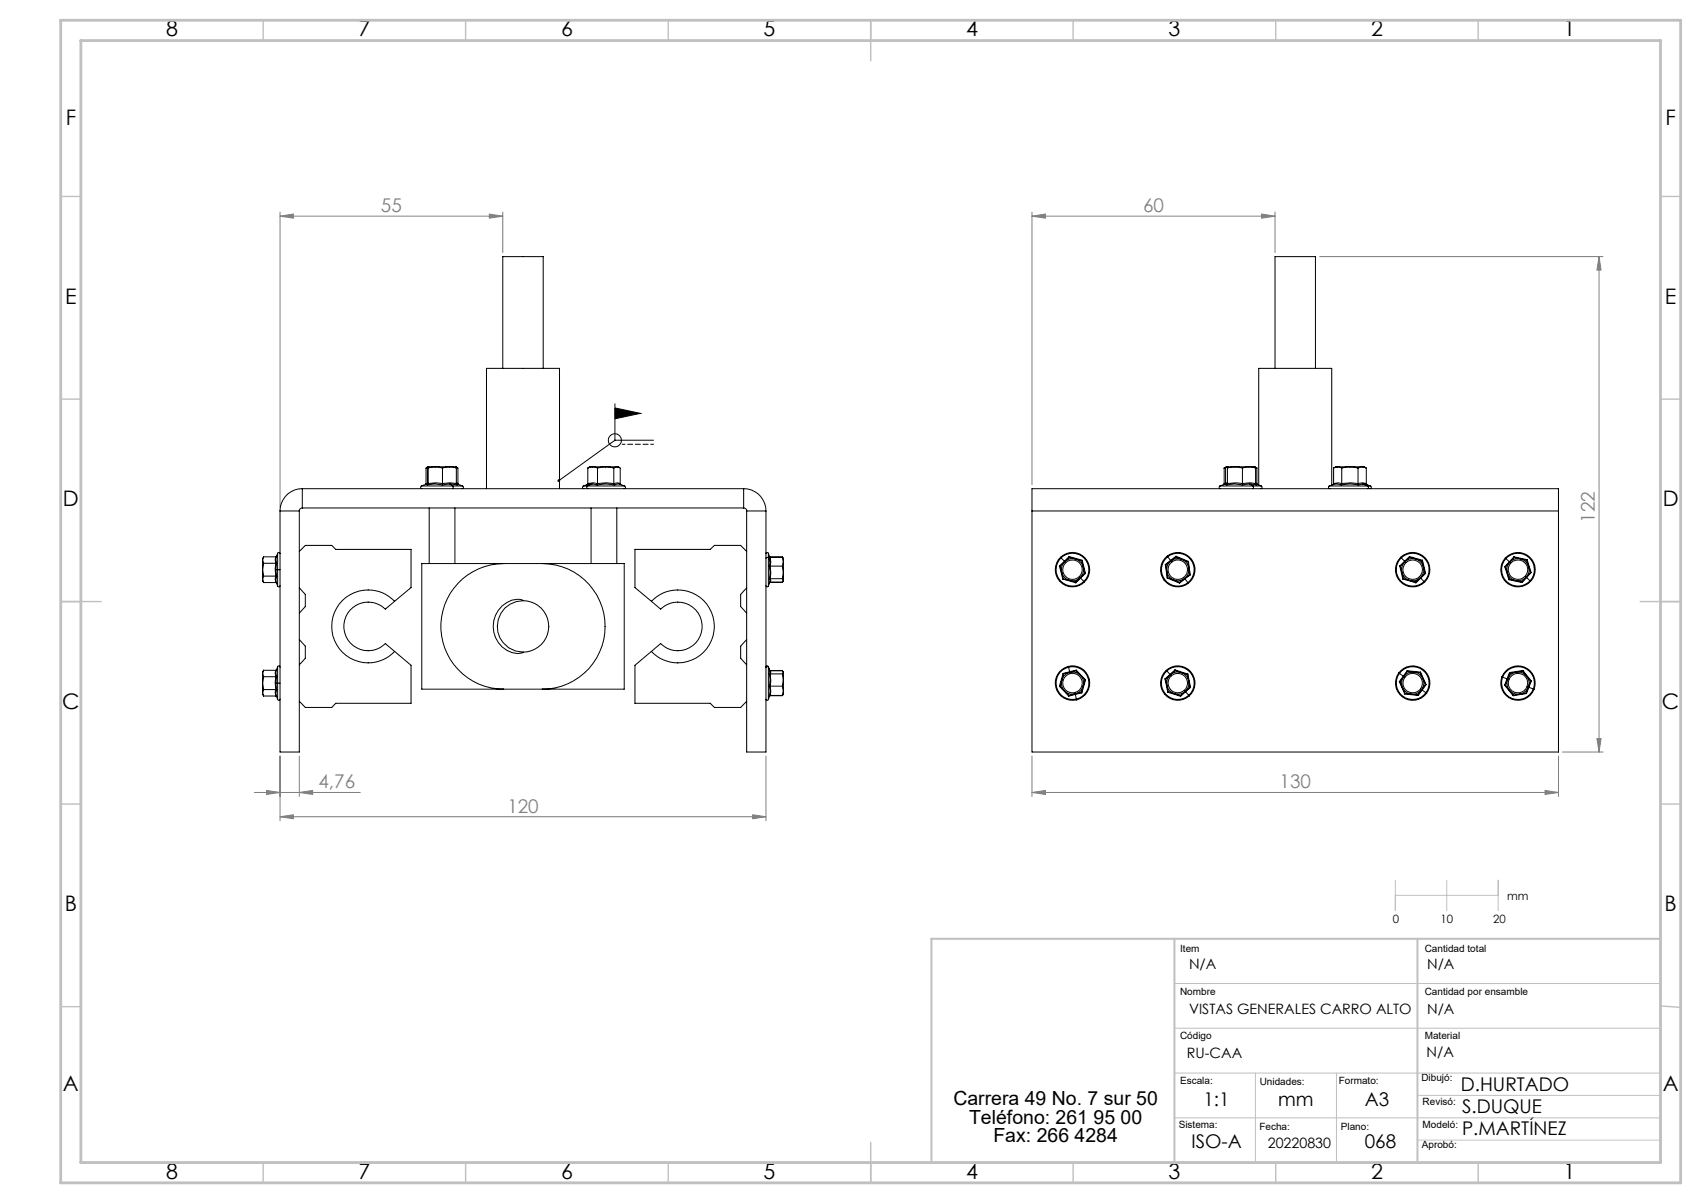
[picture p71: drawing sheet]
<svg xmlns="http://www.w3.org/2000/svg" width="420mm" height="297mm" viewBox="0 0 420 297" stroke-linecap="round" stroke-linejoin="round" font-family="sans-serif">
<defs><g id="words">
<g font-size="5.3">
<text x="41" y="9">8</text>
<text x="88.5" y="9">7</text>
<text x="138.5" y="9">6</text>
<text x="188.5" y="9">5</text>
<text x="238.5" y="9">4</text>
<text x="288.5" y="9">3</text>
<text x="338.5" y="9">2</text>
<text x="386" y="9">1</text>
<text x="16.2" y="30.8">F</text>
<text x="411.2" y="30.8">F</text>
<text x="16.1" y="75">E</text>
<text x="411.1" y="75">E</text>
<text x="15.5" y="125">D</text>
<text x="410.5" y="125">D</text>
<text x="15.4" y="175">C</text>
<text x="410.4" y="175">C</text>
<text x="16" y="225">B</text>
<text x="411" y="225">B</text>
<text x="15.5" y="269.3">A</text>
<text x="410.5" y="269.3">A</text>
<text x="41" y="291">8</text>
<text x="88.5" y="291">7</text>
<text x="138.5" y="291">6</text>
<text x="188.5" y="291">5</text>
<text x="238.5" y="291">4</text>
<text x="288.5" y="291">3</text>
<text x="338.5" y="291">2</text>
<text x="386" y="291">1</text>
</g>
<g font-size="4.8">
<text x="235.4" y="272.9">Carrera 49 No. 7 sur 50</text>
<text x="239.3" y="277.4">Teléfono: 261 95 00</text>
<text x="245.3" y="281.9">Fax: 266 4284</text>
</g>
<g font-size="4.7" fill="#808080">
<text x="94.1" y="52.3">55</text>
<text x="282.2" y="52.3">60</text>
<text x="393.8" y="129" transform="rotate(-90 393.8 129)">122</text>
<text x="78.6" y="194.6">4,76</text>
<text x="316" y="194.6">130</text>
<text x="125.3" y="200.6">120</text>
</g>
<g font-size="4.7">
<text x="360.7" y="269.2">D.HURTADO</text>
<text x="297.2" y="272.9">1:1</text>
<text x="315.6" y="272.9">mm</text>
<text x="337" y="272.9">A3</text>
<text x="361" y="274.8">S.DUQUE</text>
<text x="361" y="280.2">P.MARTÍNEZ</text>
<text x="294.2" y="283.5">ISO-A</text>
<text x="337" y="283.5">068</text>
</g>
<g font-size="3.5">
<text x="293.6" y="239.2">N/A</text>
<text x="352.4" y="239.2">N/A</text>
<text x="293.6" y="250.2">VISTAS GENERALES CARRO ALTO</text>
<text x="352.4" y="250.2">N/A</text>
<text x="293.1" y="261.2">RU-CAA</text>
<text x="352.2" y="261.1">N/A</text>
<text x="313" y="283.5">20220830</text>
</g>
<g font-size="2.8">
<text x="343.9" y="227.8">0</text>
<text x="355.7" y="227.8">10</text>
<text x="368.7" y="227.8">20</text>
<text x="372.2" y="222.3">mm</text>
</g>
<g font-size="2.5">
<text x="291.4" y="235.1">Item</text>
<text x="351.8" y="235.1">Cantidad total</text>
<text x="291.4" y="245.5">Nombre</text>
<text x="351.8" y="245.5">Cantidad por ensamble</text>
<text x="291.4" y="256.5">Código</text>
<text x="351.8" y="256.5">Material</text>
<text x="291.4" y="267.7">Escala:</text>
<text x="311" y="267.8">Unidades:</text>
<text x="330.6" y="267.7">Formato:</text>
<text x="351" y="267">Dibujó:</text>
<text x="351.3" y="272.9">Revisó:</text>
<text x="291" y="278.4">Sistema:</text>
<text x="311" y="279">Fecha:</text>
<text x="331.1" y="279">Plano:</text>
<text x="351.3" y="278.4">Modeló:</text>
<text x="351.1" y="283.5">Aprobó:</text>
</g>
</g></defs>
<g fill="none" stroke="#000" stroke-width=".25">
<path d="M151.8 99.7v9M151.8 100.7l6.3 1.4-6.3 1.3zM151.8 108.7h9.6M151.8 108.7l-13.8 10"/>
<circle cx="151.8" cy="108.7" r="1.61"/>
</g>
<g fill="none" stroke="#808080" stroke-width=".25">
<path d="M69.1 53.4l3.3-.6v1.1zM69.1 52.3v72.9M69.1 53.4h55M120.8 52.8l3.3 .6-3.3 .5zM124.1 52.3v10.1M254.8 53.4l3.3-.6v1.1zM254.8 52.3v67.4M254.8 53.4h60M311.5 52.8l3.3 .6-3.3 .5zM314.8 52.3v10.1M325.8 63.4h70M394.8 63.4l.5 3.3h-1z"/>
<path d="M394.8 63.4v122.3M62.8 195.6h26.2M65.8 195.2l3.3 .4-3.3 .5zM69.1 186.7v15.9M73.9 195.6l3.3-.4v.9zM73.9 186.7v9.9M189.1 186.7v15.9M254.8 195.6l3.3-.4v.9zM254.8 186.7v9.9M254.8 195.6h130M381.5 195.2l3.3 .4-3.3 .5zM384.8 186.7v9.9"/>
<path d="M385.8 185.7h10M394.3 182.3h1l-.5 3.4zM69.1 201.6l3.3-.4v.9zM69.1 201.6h120M185.8 201.2l3.3 .4-3.3 .5z"/>
</g>
<path d="M161.4 109.7h-7.8" fill="none" stroke="#000" stroke-width=".25" stroke-dasharray="1.3 .6" stroke-dashoffset=".6"/>
<path d="M344.5 217.3v7.5M357.2 217.3v7.5M369.9 217.3v7.5M344.5 221h25.4M290 242.8h120M290 253.9h120M290 264.9h120M290 276h120M310 264.9v22.1M330 264.9v22.1M350 270.4h60M350 281.5h60" fill="none" stroke="#c0c0c0" stroke-width=".25"/>
<g fill="none" stroke="#c0c0c0" stroke-width=".35">
<path d="M65 5v5M115 5v5M165 5v5M215 5v10M265 5v5M315 5v5M365 5v5M15 48.5h5M410 48.5h5M15 98.5h5M410 98.5h5M15 148.5h10"/>
<path d="M405 148.5h10M15 198.5h5M410 198.5h5M15 248.5h5M410 248.4l5 .3M65 287v5M115 287v5M165 287v5M215 282v10M265 287v5M315 287v5M365 287v5"/>
</g>
<path d="M290 231.8v55.2M350 231.8v55.2M410 231.8h-180v55.2" fill="none" stroke="#c0c0c0" stroke-width=".5"/>
<path d="M15 5h400v287h-400zM20 10h390v277h-390z" fill="none" stroke="#c0c0c0" stroke-width=".7"/>
<path d="M137.7 118.5v.3l.3-.1-.3 .1a.35 .35 0 0 0 .5 .1 .35 .35 0 0 0 0-.5 .35 .35 0 0 0-.5 .1zM151.8 100.7v2.7l6.3-1.3z" fill="#000"/>
<g fill="#808080">
<path d="M381.5 195.2l3.3 .4-3.3 .5zM254.8 195.6l3.3-.4v.9z"/>
<path d="M65.8 195.2l3.3 .4-3.3 .5zM73.9 195.6l3.3-.4v.9zM69.1 201.6l3.3-.4v.9zM185.8 201.2l3.3 .4-3.3 .5zM254.8 53.4l3.3-.6v1.1zM311.5 52.8l3.3 .6-3.3 .5z"/>
<path d="M394.3 182.3h1l-.5 3.4zM394.8 63.4l.5 3.3h-1z"/>
<path d="M69.1 53.4l3.3-.6v1.1zM120.8 52.8l3.3 .6-3.3 .5z"/>
</g>
<g fill="none" stroke="#000" stroke-width=".25">
<path d="M124.1 90.9v-27.5h10v27.5M314.8 90.9v-27.5h10v27.5M104.1 120a.35 .35 0 0 0-.2 .4 .35 .35 0 0 0 .3 .2M104.1 120h7.7M105.2 119.4l-.1 .2M105.2 115.6l.4-.3 .1 4.1M105.2 115.6v3.8M105.4 119.4l-1.3 .6M105.5 119.7l1.9-.2 1.9 .2M105.6 115.4l-.4 .2M105.6 119.3l-.4 .1M105.6 119.3l-.1 .4"/>
<path d="M105.6 115.2l.1 .4M105.6 115.2h1.9M105.6 115.2h.1M105.7 119.4l-.2 .3M105.7 119.4l2-.2 1.6 .2M105.7 115.6v3.8M107.5 115.2h3.4M107.5 115.2l1.8 .4M107.5 115.2l-1.8 .4M109.3 119.4v.3M109.3 119.4l1.9-.2 1.5 .2M109.3 115.6v3.8"/>
<path d="M110.9 115.2l-1.6 .4M110.9 115.2l1.8 .4M110.9 115.2h1.7M111.1 119.5l-1.8 .2M111.1 119.5l.7 .5M111.1 119.5l1.8 .2M111.8 120l.1 .4-.2 .2M111.8 120h2.4M112.5 115.2l.1 .1M112.6 115.2l.1 .4M112.6 115.2l.5 .4v3.8M112.7 119.4l.2 .3"/>
<path d="M112.7 115.6v3.8M112.7 119.2l.4 .2M112.8 119.4l1.4 .6M113.1 119.4l.1 .2M114.2 120a.34 .34 0 0 1 .2 .4 .34 .34 0 0 1-.3 .2M144.1 120a.34 .34 0 0 0-.3 .4 .34 .34 0 0 0 .4 .2M144.1 120h1M145 119.7l-.9 .3M145.1 120a.36 .36 0 0 0-.2 .3 .36 .36 0 0 0 .3 .3M145.1 120h9.1M145.1 119.6l-.2 .1M145.1 119.4l1.4-.2 1 .2"/>
<path d="M145.1 119.4l-.2 .3M145.1 115.6v3.8M146.2 119.5l-1.1 .5M146.2 119.5l1.2 .2M146.2 119.5l-1.3 .2M146.3 115.2h3.2M146.3 115.2l1.2 .4M146.3 115.2l-1.2 .4M146.3 115.2h-.7l-.5 .4M147.4 119.7l2.2-.2 2.1 .2M147.5 119.4l2.3-.2 1.8 .2M147.5 119.4l-.1 .3"/>
<path d="M147.5 115.6v3.8M149.5 115.2l-2 .4M149.5 115.2l2.1 .4M149.5 115.2h2.9M151.6 119.4l.1 .3M151.6 119.4l.8-.2 .7 .2M151.6 115.6v3.8M152.4 115.2l-.8 .4M152.4 115.2l.7 .4v3.8M152.4 115.2l.6 .2M153.1 119.4l.2 .2M153.2 119.6l-.7-.1-.8 .2"/>
<path d="M153.2 119.6l1 .4M154.2 120a.34 .34 0 0 1 .2 .4 .34 .34 0 0 1-.3 .2M301.2 120a.35 .35 0 0 0-.2 .4 .35 .35 0 0 0 .4 .2M301.2 120h8.2M302.3 119.4l-.2 .3M302.3 115.6v3.8M302.3 115.5v.1M302.6 119.5l.3 .2M302.6 119.3l-.3 .1M302.6 119.4l-1.4 .6M302.7 115.3l-.1 4.1 .3-.2 .2 .2M302.8 115.2l.3 .4"/>
<path d="M302.8 115.2h2.1M302.8 115.2h.1M302.8 115.2l-.5 .4M302.8 115.2v.1M302.9 119.7l1.9-.2 2 .2M303.1 119.4l2.1-.2 1.6 .2M303.1 119.4l-.2 .3M303.1 115.6v3.8M303.3 115.2l-1 .4M304.9 115.2l1.9 .4M304.9 115.2h3.5M304.9 115.2l-1.8 .4"/>
<path d="M306.8 119.4v.3M306.8 119.4l1.8-.2 1.4 .2M306.8 115.6v3.8M308.4 115.2l-1.6 .4M308.4 115.2l1.6 .4M308.4 115.2h1.4l.6 .4M308.5 119.5l-1.7 .2M308.5 119.5l.9 .5M308.5 119.5l1.7 .2M309.4 120l.1 .4-.2 .2M309.4 120h2M309.4 115.2l.9 .4v3.8"/>
<path d="M309.8 115.3l.2 .3M310 119.4l1.4 .6M310 119.4l.2 .3M310 115.6v3.8M310 119.3l.3 .1M310.1 119.6l.1 .1M310.3 119.4l.2 .3M310.8 119.8v-28.9h18v28.9M311.4 120a.35 .35 0 0 1 .2 .4 .35 .35 0 0 1-.3 .2M328.2 120a.35 .35 0 0 0-.2 .4 .35 .35 0 0 0 .4 .2M328.2 120h9.5M329 119.7l1.1-.2 1.1 .2"/>
<path d="M329 119.7l-.8 .3M329.1 119.7h-.1M329.3 119.4l1.1-.2 .9 .2M329.3 119.4l-.3 .3M329.3 115.6v3.8M329.9 115.2l.2 .1M330.3 115.2l1 .4M330.3 115.2h3M330.3 115.2l-1 .4M330.3 115.2h-.5l-.6 .4M331.2 119.7l2.1-.2 2.2 .2M331.3 119.4l2.3-.2 1.7 .2"/>
<path d="M331.3 119.4l-.1 .3M331.3 115.6v3.8M333.3 115.2l-2 .4M333.3 115.2l2 .4M333.3 115.2h3M335.3 119.4l.2 .3M335.3 119.4l1.1-.2 1 .2M335.3 115.6v3.8M336.3 115.2l-1 .4M336.3 115.2l1.1 .4M336.3 115.2h.5l.6 .4M336.5 119.5l-1 .2"/>
<path d="M336.5 119.5l1.2 .5M336.5 119.5l1 .2M337.3 119.6l.2 .1M337.4 119.4l.2 .3M337.4 115.6v3.8M337.5 119.7h.1M337.6 119.7l.8 .3M337.7 120a.35 .35 0 0 1 .2 .3 .35 .35 0 0 1-.3 .3M337.7 120h.7M338.4 120a.35 .35 0 0 1 .2 .4 .35 .35 0 0 1-.3 .2M64.8 138.3v2.3M64.8 138.3l.3 .8"/>
<path d="M65.1 137.5l-.3 .8M65.1 139.1l-.3 1.5M65.1 139.1h3M65.1 137.5h3M68.1 139.1l-.2 1.4 .2 1.7M68.1 137.5l-.2 .7 .2 .9M68.3 139l-.2 .1M68.3 137.3l-.2 .2M68.3 137.3l-.2 .8 .2 .9M68.3 139l-.2 1.6M68.5 136.6a.31 .31 0 0 1 .4-.2 .31 .31 0 0 1 .2 .3M68.5 136.6v4"/>
<path d="M68.5 136.6l-.2 .7M69.1 126.1h4.8M69.1 126.1v59.6h4.8v-59.6M73.9 136.1l1.5-1.4h6.5l1 .9h18.6v9.5l-4.1 3.3M74.6 120.6a5.4 5.4 0 0 0-5.5 5.5M74.6 125.4a.72 .72 0 0 0-.7 .7M74.6 120.6v4.8M74.6 120.6h109M74.6 125.4h109M104.1 139.1h50v31h-50zM106 125.4v13.7M112.3 125.4v13.7"/>
<path d="M120.1 120.6v-29.7h18v29.7M124.4 139.1a15.5 15.5 0 0 0-15.6 15.5 15.5 15.5 0 0 0 15.6 15.5M133.9 139.1a15.5 15.5 0 0 1 15.5 15.5 15.5 15.5 0 0 1-15.5 15.5M145.9 125.4v13.7M152.3 125.4v13.7M183.6 125.4a.72 .72 0 0 1 .8 .7M183.6 120.6a5.4 5.4 0 0 1 5.5 5.5M183.6 120.6v4.8M184.4 126.1h4.7M184.4 126.1v59.6h4.7v-59.6M184.4 136.1l-1.5-1.4h-6.5l-1 .9h-18.6v9.5l4 3.3M189.7 136.6a.31 .31 0 0 0-.3-.2 .31 .31 0 0 0-.3 .3"/>
<path d="M189.7 137.7l-.4-.1-.2 .2M189.7 137.7v7M189.7 136.6v1.1M189.7 136.6l.3 .9M189.7 137.7l.4 .9M190 139.7l.1 1.7-.1 1.6M190 139.7l.2 .1M190.1 138.6l-.1 1.1M190.2 139.8l.1 1.7-.1 1.4M190.2 137.6l.1 1.2-.1 1M190.2 137.6l-.2-.2 .1 1.2M190.2 137.6h3"/>
<path d="M190.2 139.8h3M193.2 139.8l.2 1.5M193.2 137.6l.2 1.1M193.2 137.6l.1 .2M193.3 137.7l.1 .1M193.4 137.8v.9M193.4 138.7v2.6M193.4 138.7l-.2 1.1M254.8 126.1v-5.5h130v5.5M254.8 126.1h130M254.8 126.1v59.6h130v-59.6M261.6 139.7l.8 3.3"/>
<path d="M261.6 139.7l.2 .1M261.8 139.8l.7 3.1M261.9 137.6a4.2 4.2 0 0 1 6 .1 4.2 4.2 0 0 1-.1 6M261.9 137.6a4.2 4.2 0 0 0-.2 6 4.2 4.2 0 0 0 6.1 .1M261.9 137.6l.1 .1M262 137.7a4.1 4.1 0 0 0-.1 5.8 4.1 4.1 0 0 0 5.7 0M262 137.7a4.1 4.1 0 0 1 5.7 .1 4.1 4.1 0 0 1-.1 5.7M262 137.7l.8 .9M262.8 138.6l-1.2 1.1M262.9 138.7a2.76 2.76 0 0 0 0 3.9 2.76 2.76 0 0 0 3.8 0M262.9 138.7a2.76 2.76 0 0 1 3.9 0 2.76 2.76 0 0 1-.1 3.9M262.9 138.7l-1.1 1.1"/>
<path d="M264 137.4l3.2 .9M264 137.4l.1 .2M264 137.4l-1.2 1.2M264.1 137.6l3 .8M264.1 137.6l-1.2 1.1M267.1 138.4l.8 3.1M267.2 138.3l.8 3.3M267.2 138.3l-.1 .1M287.7 139.4l.5 3.3M287.7 139.4h.2M287.9 139.4l.2 1.6M288.2 137.3a4.2 4.2 0 0 1 6 .7 4.2 4.2 0 0 1-.8 6"/>
<path d="M288.2 137.3a4.2 4.2 0 0 0-.8 6 4.2 4.2 0 0 0 6 .7M288.2 137.3l.1 .1M288.3 137.4a4.1 4.1 0 0 0-.7 5.7 4.1 4.1 0 0 0 5.7 .8M288.3 137.4a4.1 4.1 0 0 1 5.7 .8 4.1 4.1 0 0 1-.7 5.7M288.3 137.4l.7 1M289 138.4l-1.3 1M289.1 138.5a2.68 2.68 0 0 0-1 2.5M289.1 138.5a2.77 2.77 0 0 1 4.4 1.8M289.1 138.5l-1.2 .9M290.4 137.3l3 1.3M290.4 137.3v.2M290.4 137.5l2.9 1.2"/>
<path d="M290.4 137.5l-1.3 1M290.4 137.3l-1.4 1.1M293.3 138.7l.2 1.6M293.4 138.6l.5 3.3M293.4 138.6l-.1 .1M345.6 139.7l.8 3.3M345.6 139.7l.2 .1M345.8 139.8l.3 1.5M345.9 137.6a4.3 4.3 0 0 1 6 .1 4.3 4.3 0 0 1-.1 6M345.9 137.6a4.3 4.3 0 0 0-.1 6 4.3 4.3 0 0 0 6 .1M345.9 137.6l.1 .1M346 137.7a4.1 4.1 0 0 0-.1 5.8 4.1 4.1 0 0 0 5.7 .1"/>
<path d="M346 137.7a4.1 4.1 0 0 1 5.7 .1 4.1 4.1 0 0 1-.1 5.8M346 137.7l.8 .9M346.9 138.7a2.73 2.73 0 0 0-.8 2.6M346.9 138.7l-1.1 1.1M348 137.4l3.2 .9M348 137.4l.1 .2M348 137.4l-2.4 2.3M348.1 137.6l-1.2 1.1M348.1 137.6l1.5 .4M349.6 138a2.64 2.64 0 0 0-2.7 .7M349.6 138a2.7 2.7 0 0 1 1.9 2M349.6 138l1.5 .5"/>
<path d="M351.1 138.5l.4 1.5M351.2 138.3l.8 3.3M351.2 138.3l-.1 .2M351.5 140a2.83 2.83 0 0 1-.8 2.6M351.5 140l.4 1.5M371.5 139.9l1.1 3.2M371.5 139.9h.2M371.7 137.8a4.2 4.2 0 0 1 6-.3 4.2 4.2 0 0 1 .2 6M371.7 137.8a4.2 4.2 0 0 0 .2 6 4.2 4.2 0 0 0 6-.3M371.7 137.8l.1 .1M371.7 139.9l.5 1.6M371.8 137.9a4.1 4.1 0 0 0 .3 5.7 4.1 4.1 0 0 0 5.7-.2"/>
<path d="M371.8 137.9a4.1 4.1 0 0 1 5.8-.2 4.1 4.1 0 0 1 .2 5.7M371.8 137.9l.9 .8M372.7 138.7l-1.2 1.2M372.8 138.8a2.69 2.69 0 0 0-.6 2.7M372.8 138.8l-1.1 1.1M373.8 137.5l3.3 .7M373.8 137.5l.1 .1M373.8 137.5l-1.1 1.2M373.9 137.6l-1.1 1.2M373.9 137.6l1.5 .4M375.4 138a2.86 2.86 0 0 0-2.6 .8M375.4 138a2.69 2.69 0 0 1 2 1.8"/>
<path d="M375.4 138l1.5 .3M376.9 138.3l.5 1.5M377.1 138.2l1 3.2M377.1 138.2l-.2 .1M377.4 139.8a2.69 2.69 0 0 1-.6 2.7M377.4 139.8l.5 1.5M64.8 140.6v2.4M64.8 143l.3 .8M64.8 140.6l.3 1.6M65.1 142.2h3M65.1 142.2l-.3 .8M65.1 143.8h3"/>
<path d="M68.1 142.2l-.2 .7 .2 .9M68.1 142.2l.2 .1M68.1 143.8l.2 .2M68.1 140.6l.2 1.7M68.1 140.6h.4M68.3 142.3l-.2 .9 .2 .8M68.3 144l.2 .7M68.5 140.6h.6M68.5 140.6v4.1M69.1 144.6a.31 .31 0 0 1-.2 .3 .31 .31 0 0 1-.4-.2M73.9 157.9l1.5 1.6v3l-1.5 1.6M73.9 145.1l1.5 1.7v3l-1.5 1.6"/>
<path d="M97.4 148.4a9 9 0 0 0-12.8-.2 9 9 0 0 0 0 12.9 9 9 0 0 0 12.8-.3M97.4 148.4l-2.3 2a6 6 0 0 0-8.4 0 6 6 0 0 0 0 8.5 6 6 0 0 0 8.4 0l2.3 1.9M129.2 148.3l-.2-.1a4.8 4.8 0 0 0-5 1.4 6.8 6.8 0 0 0-1.9 7.1 6.8 6.8 0 0 0 5.7 4.7l1.1-.2 .3-.2M129.2 148.3a6.3 6.3 0 0 0-6.4 6.4 6.3 6.3 0 0 0 6.4 6.3M129.2 148.3a6.4 6.4 0 0 1 6.3 6.4 6.4 6.4 0 0 1-6.3 6.3M160.8 148.4a9 9 0 0 1 12.9-.2 9 9 0 0 1 0 12.9 9 9 0 0 1-12.9-.3M160.8 148.4l2.3 2a6 6 0 0 1 8.5 0 6 6 0 0 1 0 8.5 6 6 0 0 1-8.5 0l-6.3 5.3v9.4h18.6l1 1.1h6.5l1.5-1.6M184.4 145.1l-1.5 1.7v3l1.5 1.6M184.4 157.9l-1.5 1.6v3l1.5 1.6M189.1 144.6a.31 .31 0 0 0 .3 .3 .31 .31 0 0 0 .3-.2M190 143l.1 .6M190.1 143.6l-.4 1.1"/>
<path d="M190.2 143.8l-.2 .2M190.2 142.9l-.2 .1M190.2 142.9l.1 .4-.1 .4M190.2 143.7l-.2 .1M190.2 142.9h3M190.2 143.7h3M190.2 143.7v.1M193.2 142.9l.2 .4M193.3 143.5l-.1 .3h-3M193.4 141.3v2M193.4 143.3l-.2 .4M193.4 141.3l-.2 1.6"/>
<path d="M262.4 143l3.2 .9M262.5 142.9l-.1 .1M262.5 142.9l3.1 .8M265.6 143.7v.2M266.7 142.6l-1.1 1.1M266.8 142.7l-1.2 1.2M266.8 142.7l.8 .8M267.6 143.5l.2 .2M267.9 141.5l.1 .1M267.9 141.5l-1.2 1.1M268 141.6l-1.2 1.1M288.1 141a2.77 2.77 0 0 0 4.4 1.8"/>
<path d="M288.1 141l.2 1.6M288.2 142.7l3.1 1.3M288.3 142.6l-.1 .1M288.3 142.6l3 1.2M291.3 143.8v.2M292.5 142.8l-1.2 1M292.6 142.9l-1.3 1.1M292.6 142.9l.7 1M293.3 143.9l.1 .1M293.5 140.3a2.78 2.78 0 0 1-1 2.5M293.5 140.3l.3 1.5M293.8 141.8l.1 .1"/>
<path d="M293.8 141.8l-1.3 1M293.9 141.9l-1.3 1M346.1 141.3a2.7 2.7 0 0 0 2 2M346.1 141.3l.4 1.5M346.4 143l3.2 .9M346.5 142.8l-.1 .2M346.5 142.8l1.6 .5M348.1 143.3l1.5 .4M349.6 143.7v.2M350.7 142.6a2.72 2.72 0 0 1-2.6 .7M350.7 142.6l-1.1 1.1M350.8 142.7l.8 .9"/>
<path d="M351.6 143.6l.2 .1M351.9 141.5l.1 .1M351.9 141.5l-1.2 1.1M352 141.6l-2.4 2.3M372.2 141.5a2.77 2.77 0 0 0 4.6 1M372.2 141.5l.5 1.5M372.6 143.1l3.2 .7M372.7 143l-.1 .1M372.7 143l3.1 .7M375.8 143.7v.1M376.8 142.5l-1 1.2M376.9 142.6l.9 .8"/>
<path d="M377.8 143.4l.1 .1M377.9 141.3l.2 .1M377.9 141.3l-1.1 1.2M378.1 141.4l-2.3 2.4M64.8 166.3v2.4M64.8 168.7v2.3M64.8 171l.3 .8M64.8 166.3l.3 .8M64.8 168.7l.3 1.5M65.1 165.4l-.3 .9M65.1 167.1l-.3 1.6M65.1 167.1h3"/>
<path d="M65.1 170.2h3M65.1 170.2l-.3 .8M65.1 171.8h3M68.1 167.1l-.2 1.3 .2 1.8M68.1 170.2l-.2 .7 .2 .9M68.1 170.2l.2 .1M68.1 171.8l.2 .2M68.1 165.5l-.2 .7 .2 .9M68.1 165.5h-3l-.3 .8M68.1 168.7l.2 1.6M68.1 168.7h.4M68.3 167l-.2 .1"/>
<path d="M68.3 165.3l-.2 .2M68.3 170.3l-.2 .8 .2 .9M68.3 165.3l-.2 .9 .2 .8M68.3 172l.2 .7M68.3 167l-.2 1.7M68.5 164.6a.31 .31 0 0 1 .4-.2 .31 .31 0 0 1 .2 .3M68.5 168.7h.6M68.5 164.6v4.1M68.5 168.7v4M68.5 164.6l-.2 .7M69.1 172.6a.31 .31 0 0 1-.2 .3 .31 .31 0 0 1-.4-.2M97.4 160.8l4.1 3.4v9.4h-18.6l-1 1.1h-6.5l-1.5-1.6"/>
<path d="M189.1 172.6a.31 .31 0 0 0 .3 .3 .31 .31 0 0 0 .3-.2M189.7 164.6a.31 .31 0 0 0-.3-.2 .31 .31 0 0 0-.3 .3M189.7 164.7a.31 .31 0 0 0-.3-.2 .31 .31 0 0 0-.3 .3M189.7 164.7v8M189.7 164.6v.1M189.7 164.6l.4 1.1M189.7 164.7l.4 1.1M190 166.3l.1 1.5-.1 1.6M190 169.4l.1 1.2-.1 1.3 .2-.2M190 166.3l.2 .1M190 165.5l3.2 .1 .1 .2M190.1 165.6h.1"/>
<path d="M190.1 171.7l-.4 1M190.1 165.7v.1M190.1 165.8l-.1 .5M190.2 166.4l.1 1.7-.1 1.3M190.2 169.4h-.2M190.2 169.4l.1 1.3-.1 1M190.2 165.6l.1 .4-.1 .4M190.2 169.4h3M190.2 166.4h3M190.2 171.7h3M190.2 165.6h3l.2 .4M193.2 171.8h-3.2"/>
<path d="M193.2 166.4l.2 1.5M193.2 169.4l.2 1.2M193.3 171.5l-.1 .2M193.4 165.8v.2M193.4 171.5l-.1 .1M193.4 167.9v2.7M193.4 166v1.9M193.4 170.6v.9M193.4 167.9l-.2 1.5M193.4 166l-.2 .4M193.4 170.6l-.2 1.1M261.6 169.4l2.3 2.5"/>
<path d="M261.7 169.4h-.1M261.7 169.4l1.1 1.2M262.2 167.9a2.82 2.82 0 0 0 .6 2.7M262.2 167.9l-.5 1.5M262.5 166.3l.1 .1M262.5 166.3l-.9 3.1M262.6 166.4l-.4 1.5M262.8 170.6a2.67 2.67 0 0 0 2.7 .7M262.8 170.6l1.1 1.1M263.8 164.5a4.3 4.3 0 0 1 5.1 3.1 4.3 4.3 0 0 1-3 5.2M263.8 164.5a4.3 4.3 0 0 0-3.1 5.2 4.3 4.3 0 0 0 5.2 3.1M263.8 164.5v.2"/>
<path d="M263.8 164.7a4.1 4.1 0 0 1 4.9 3 4.1 4.1 0 0 1-2.9 4.9M263.8 164.7a4.1 4.1 0 0 0-2.9 4.9 4.1 4.1 0 0 0 4.9 3M263.8 164.7l.3 1.1M263.9 171.7v.2M264.1 165.8l-1.6 .5M264.2 166a2.9 2.9 0 0 1 2.6 .7M264.2 166a2.71 2.71 0 0 0-2 1.9M264.2 166l-1.6 .4M265.5 171.3l-1.6 .4M265.5 171.4l-1.6 .5M265.5 171.4l.3 1.2M265.7 165.6l-1.5 .4"/>
<path d="M265.7 165.6l1.1 1.1M265.7 165.4v.2M265.7 165.4l2.3 2.4M265.7 165.4l-1.6 .4M265.8 172.6l.1 .2M266.8 166.7a2.82 2.82 0 0 1 .6 2.7M266.8 166.7l1.1 1.2M267 170.9l.1 .2M267 170.9l-1.5 .4M267.1 171.1l-1.6 .3M267.4 169.4a2.56 2.56 0 0 1-1.9 1.9M267.4 169.4l-.4 1.5"/>
<path d="M267.9 167.9l-.5 1.5M268 167.8l-.1 .1M268 167.8l-.9 3.3M287.7 167.6l.6 3.3M287.7 167.6l.1 .1M287.8 167.7l.6 3.1M288 165.5a4.2 4.2 0 0 1 6 .3 4.2 4.2 0 0 1-.3 6M288 165.5a4.2 4.2 0 0 0-.3 6 4.2 4.2 0 0 0 6 .3M288 165.5l.1 .1M288.1 165.6a4 4 0 0 0-.3 5.7 4 4 0 0 0 5.7 .4M288.1 165.6a4 4 0 0 1 5.7 .3 4 4 0 0 1-.3 5.8M288.1 165.6l.8 .9"/>
<path d="M288.3 170.9l3.2 1M288.4 170.8l-.1 .1M288.4 170.8l3.1 1M288.9 166.5l-1.2 1.1M289 166.6a2.76 2.76 0 0 0-.2 3.9 2.76 2.76 0 0 0 3.9 .2M289 166.6a2.76 2.76 0 0 1 3.9 .2 2.76 2.76 0 0 1-.2 3.9M289 166.6l-1.2 1.1M290.1 165.4l3.2 1M290.1 165.4l.1 .2M290.1 165.4l-1.2 1.1M290.2 165.6l3 .9M290.2 165.6l-1.2 1"/>
<path d="M291.5 171.8v.1M292.7 170.7l-1.2 1.1M292.7 170.8l-1.2 1.1M292.7 170.8l.8 .9M293.2 166.5l.6 3.1M293.3 166.4l.7 3.3M293.3 166.4l-.1 .1M293.5 171.7l.2 .1M293.8 169.6l.2 .1M293.8 169.6l-1.1 1.1M294 169.7l-1.3 1.1M345.4 166.1a4.3 4.3 0 0 1 5.9-.9 4.3 4.3 0 0 1 .9 6"/>
<path d="M345.4 166.1a4.3 4.3 0 0 0 .9 6 4.3 4.3 0 0 0 5.9-.9M345.4 166.1l.1 .2M345.5 168.3l1.4 3M345.5 168.3h.2M345.5 166.3a4 4 0 0 0 .9 5.6 4 4 0 0 0 5.7-.9M345.5 166.3a4 4 0 0 1 5.7-.9 4 4 0 0 1 .9 5.6M345.5 166.3l1 .6M345.7 168.3l1.2 2.9M346.5 166.9l-1 1.4M346.6 167a2.74 2.74 0 0 0 .6 3.9 2.74 2.74 0 0 0 3.8-.6M346.6 167a2.74 2.74 0 0 1 3.8-.6 2.74 2.74 0 0 1 .6 3.9M346.6 167l-.9 1.3"/>
<path d="M346.9 171.3l3.3 .4M346.9 171.2v.1M346.9 171.2l3.2 .4M347.5 165.6l3.3 .3M347.5 165.6v.1M347.5 165.6l-1 1.3M347.5 165.7l3.2 .4M347.5 165.7l-.9 1.3M350.1 171.6l.1 .1M350.7 166.1l1.3 2.9M350.8 165.9l1.3 3.1M350.8 165.9l-.1 .2"/>
<path d="M351 170.3l-.9 1.3M351.2 170.4l.9 .6M352 169h.1M352 169l-1 1.3M352.1 171l.1 .2M352.1 169l-1.9 2.7M370.8 167.1a4.3 4.3 0 0 1 5.5-2.4 4.3 4.3 0 0 1 2.5 5.5M370.8 167.1a4.3 4.3 0 0 0 2.5 5.5 4.3 4.3 0 0 0 5.5-2.4M370.8 167.1l.2 .1M371 167.2a4.1 4.1 0 0 0 2.3 5.2 4.1 4.1 0 0 0 5.3-2.3M371 167.2a4.1 4.1 0 0 1 5.3-2.4 4.1 4.1 0 0 1 2.3 5.3M371 167.2l1.1 .4"/>
<path d="M371.5 169.2l2.1 2.6M371.5 169.2h.2M371.7 169.2l2 2.4M372.7 166l.1 .2M372.7 166l-1.2 3.2M372.8 166.2l-1.1 3M373.7 171.6l-.1 .2M374.4 165.9a2.75 2.75 0 0 1 3.1 2.3 2.75 2.75 0 0 1-2.3 3.2M374.4 165.9a2.75 2.75 0 0 0-2.3 3.2 2.75 2.75 0 0 0 3.1 2.3M374.4 165.9l-1.6 .3M375.2 171.4l-1.5 .2M376 165.7l-1.6 .2"/>
<path d="M376 165.7l1.9 2.5M376 165.5l2.1 2.6M376 165.5v.2M376 165.5l-3.3 .5M376.8 171.1l.1 .1M376.8 171.1l-1.6 .3M376.9 171.2l-3.3 .6M377.5 169.7l1.1 .4M377.9 168.2l-1.1 2.9M378.1 168.1l-.2 .1M378.1 168.1l-1.2 3.1M378.6 170.1l.2 .1"/>
<circle cx="264.8" cy="140.7" r="2.42"/>
<circle cx="290.8" cy="140.6" r="2.4"/>
<circle cx="348.8" cy="140.6" r="2.4"/>
<circle cx="374.8" cy="140.6" r="2.41"/>
<circle cx="264.8" cy="168.6" r="2.41"/>
<circle cx="290.8" cy="168.6" r="2.4"/>
<circle cx="348.8" cy="168.6" r="2.4"/>
<circle cx="374.8" cy="168.6" r="2.41"/>
</g>
<use href="#words"/>
</svg>
